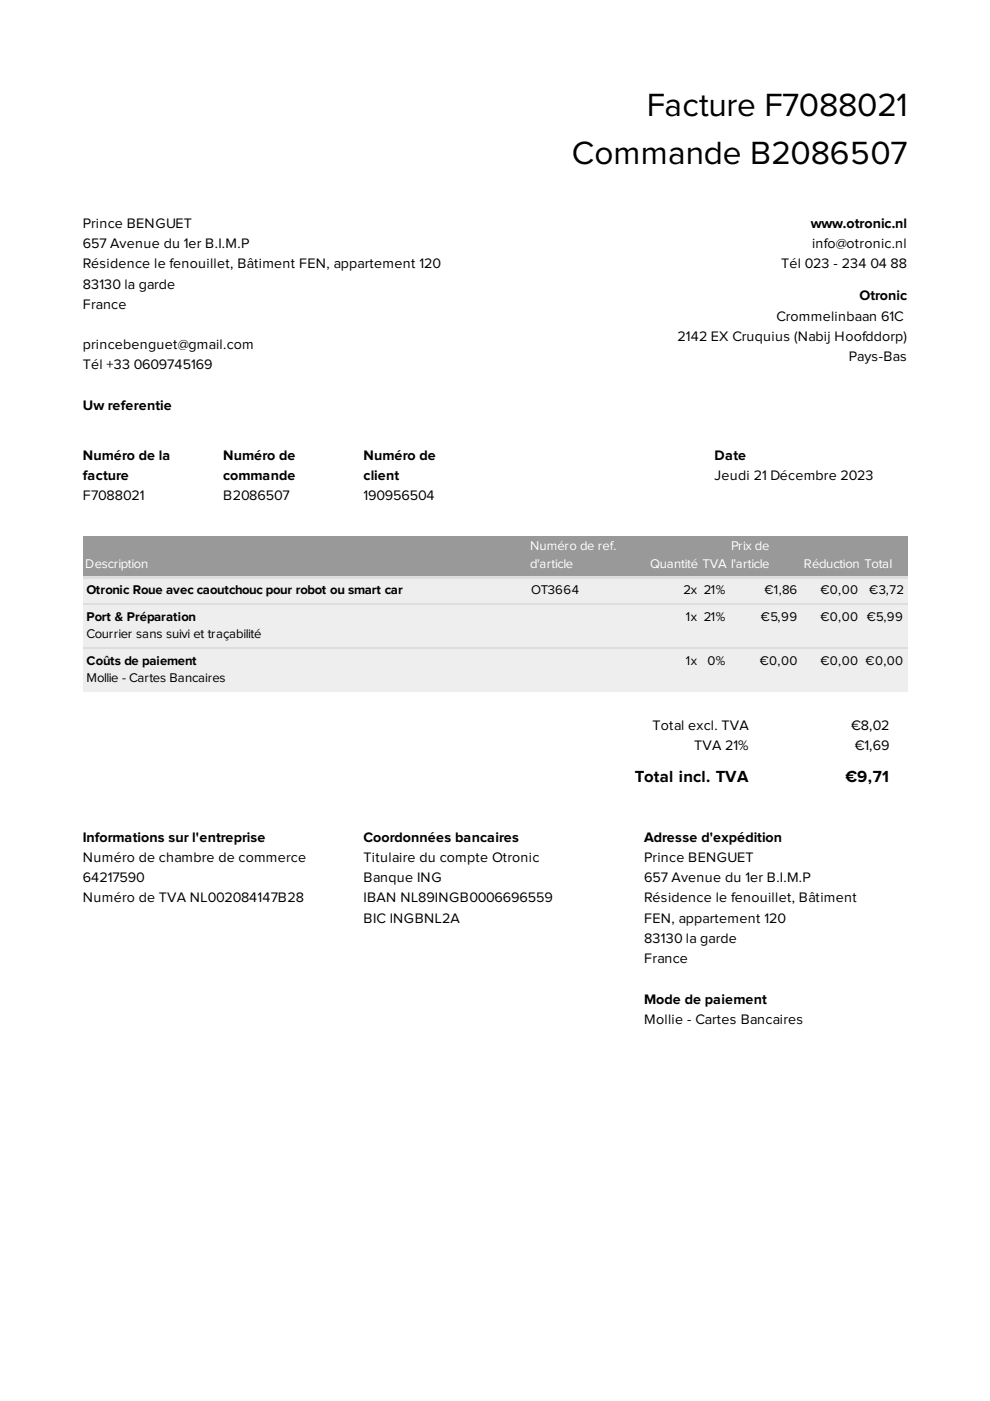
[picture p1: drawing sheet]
<svg xmlns="http://www.w3.org/2000/svg" width="210mm" height="297mm" viewBox="0 0 210 297" stroke-linecap="round" stroke-linejoin="round" font-family="sans-serif">
<defs><g id="words">
<g font-size="7.1">
<text x="137.1" y="24.6">Facture F7088021</text>
<text x="121.2" y="34.7">Commande B2086507</text>
</g>
<g font-size="3.5">
<text x="134.6" y="165.9">Total incl. TVA</text>
<text x="179.2" y="165.9">€9,71</text>
</g>
<g font-size="3">
<text x="17.6" y="48.3">Prince BENGUET</text>
<text x="17.6" y="52.6">657 Avenue du 1er B.I.M.P</text>
<text x="171.9" y="48.3">www.otronic.nl</text>
<text x="172.2" y="52.6">info@otronic.nl</text>
<text x="17.6" y="56.9">Résidence le fenouillet, Bâtiment FEN, appartement 120</text>
<text x="165.6" y="56.9">Tél 023 - 234</text>
<text x="184.5" y="56.9">04</text>
<text x="188.8" y="56.9">88</text>
<text x="17.6" y="61.2">83130 la garde</text>
<text x="17.6" y="65.5">France</text>
<text x="182.3" y="63.7">Otronic</text>
<text x="164.6" y="68">Crommelinbaan 61C</text>
<text x="17.6" y="74.1">princebenguet@gmail.com</text>
<text x="143.7" y="72.3">2142 EX Cruquius (Nabij Hoofddorp)</text>
<text x="180" y="76.6">Pays-Bas</text>
<text x="17.6" y="78.3">Tél +33</text>
<text x="28.4" y="78.3">0609745169</text>
<text x="17.6" y="86.9">Uw referentie</text>
<text x="17.6" y="97.5">Numéro de la</text>
<text x="17.6" y="101.8">facture</text>
<text x="47.3" y="97.5">Numéro de</text>
<text x="47.3" y="101.8">commande</text>
<text x="77.1" y="97.5">Numéro de</text>
<text x="77.1" y="101.8">client</text>
<text x="151.5" y="97.5">Date</text>
<text x="151.5" y="101.8">Jeudi 21 Décembre 2023</text>
<text x="17.6" y="106.1">F7088021</text>
<text x="47.3" y="106.1">B2086507</text>
<text x="77.1" y="106.1">190956504</text>
<text x="138.4" y="154.8">Total excl. TVA</text>
<text x="180.5" y="154.8">€8,02</text>
<text x="147.2" y="159.1">TVA 21%</text>
<text x="181.3" y="159.1">€1,69</text>
<text x="17.6" y="178.5">Informations sur l'entreprise</text>
<text x="77.1" y="178.5">Coordonnées bancaires</text>
<text x="136.6" y="178.5">Adresse d'expédition</text>
<text x="17.6" y="182.8">Numéro de chambre de commerce</text>
<text x="77.1" y="182.8">Titulaire du compte Otronic</text>
<text x="136.6" y="182.8">Prince BENGUET</text>
<text x="17.6" y="187.1">64217590</text>
<text x="17.6" y="191.3">Numéro de TVA NL002084147B28</text>
<text x="77.1" y="187.1">Banque ING</text>
<text x="77.1" y="191.3">IBAN NL89INGB0006696559</text>
<text x="136.6" y="187.1">657 Avenue du 1er B.I.M.P</text>
<text x="136.6" y="191.3">Résidence le fenouillet, Bâtiment</text>
<text x="77.1" y="195.6">BIC INGBNL2A</text>
<text x="136.6" y="195.6">FEN, appartement 120</text>
<text x="136.6" y="199.9">83130 la garde</text>
<text x="136.6" y="204.2">France</text>
<text x="136.6" y="212.8">Mode de paiement</text>
<text x="136.6" y="217.1">Mollie - Cartes Bancaires</text>
</g>
<g font-size="2.8" fill="#fff">
<text x="112.4" y="116.7">Numéro de ref.</text>
<text x="155" y="116.7">Prix de</text>
<text x="18.1" y="120.5">Description</text>
<text x="112.4" y="120.5">d'article</text>
<text x="137.9" y="120.5">Quantité</text>
<text x="149" y="120.5">TVA</text>
<text x="155" y="120.5">l'article</text>
<text x="170.4" y="120.5">Réduction</text>
<text x="183.3" y="120.5">Total</text>
</g>
<g font-size="2.8">
<text x="18.3" y="126">Otronic Roue avec caoutchouc pour robot ou smart car</text>
<text x="18.3" y="131.6">Port &amp; Préparation</text>
<text x="112.6" y="126">OT3664</text>
<text x="144.9" y="126">2x</text>
<text x="145.4" y="131.6">1x</text>
<text x="149.2" y="126">21%</text>
<text x="149.2" y="131.6">21%</text>
<text x="161.3" y="131.6">€5,99</text>
<text x="162.1" y="126">€1,86</text>
<text x="173.9" y="126">€0,00</text>
<text x="173.9" y="131.6">€0,00</text>
<text x="183.8" y="131.6">€5,99</text>
<text x="184.3" y="126">€3,72</text>
<text x="18.3" y="135.3">Courrier sans suivi et traçabilité</text>
<text x="18.3" y="140.9">Coûts de paiement</text>
<text x="145.4" y="140.9">1x</text>
<text x="150" y="140.9">0%</text>
<text x="161.1" y="140.9">€0,00</text>
<text x="173.9" y="140.9">€0,00</text>
<text x="183.5" y="140.9">€0,00</text>
<text x="18.3" y="144.7">Mollie - Cartes Bancaires</text>
</g>
</g></defs>
<g fill="#999">
<path d="M17.6 113.7h94.3v8.8h-94.3z"/>
<path d="M111.9 113.7h25.5v8.8h-25.5z"/>
<path d="M137.4 113.7h11.1v8.8h-11.1z"/>
<path d="M148.5 113.7h6v8.8h-6z"/>
<path d="M154.5 113.7h15.4v8.8h-15.4z"/>
<path d="M169.9 113.7h12.9v8.8h-12.9z"/>
<path d="M182.8 113.7h9.6v8.8h-9.6z"/>
</g>
<g fill="#eee">
<path d="M17.6 122.5h94.3v5.5h-94.3z"/>
<path d="M111.9 122.5h25.5v5.5h-25.5z"/>
<path d="M137.4 122.5h11.1v5.5h-11.1z"/>
<path d="M148.5 122.5h6v5.5h-6z"/>
<path d="M154.5 122.5h15.4v5.5h-15.4z"/>
<path d="M169.9 122.5h12.9v5.5h-12.9z"/>
<path d="M182.8 122.5h9.6v5.5h-9.6z"/>
<path d="M17.6 128h94.3v9.4h-94.3z"/>
<path d="M111.9 128h25.5v9.4h-25.5z"/>
<path d="M137.4 128h11.1v9.4h-11.1z"/>
<path d="M148.5 128h6v9.4h-6z"/>
<path d="M154.5 128h15.4v9.4h-15.4z"/>
<path d="M169.9 128h12.9v9.4h-12.9z"/>
<path d="M182.8 128h9.6v9.4h-9.6z"/>
<path d="M17.6 137.4h94.3v9.3h-94.3z"/>
<path d="M111.9 137.4h25.5v9.3h-25.5z"/>
<path d="M137.4 137.4h11.1v9.3h-11.1z"/>
<path d="M148.5 137.4h6v9.3h-6z"/>
<path d="M154.5 137.4h15.4v9.3h-15.4z"/>
<path d="M169.9 137.4h12.9v9.3h-12.9z"/>
<path d="M182.8 137.4h9.6v9.3h-9.6z"/>
</g>
<path d="M17.6 128.2h174.8M17.6 137.5h174.8" fill="none" stroke="#ddd" stroke-width=".25"/>
<g fill="#ddd">
<path d="M17.6 122.2h94.3v.5h-94.3z"/>
<path d="M111.9 122.2h25.5v.5h-25.5z"/>
<path d="M137.4 122.2h11.1v.5h-11.1z"/>
<path d="M148.5 122.2h6v.5h-6z"/>
<path d="M154.5 122.2h15.4v.5h-15.4z"/>
<path d="M169.9 122.2h12.9v.5h-12.9z"/>
<path d="M182.8 122.2h9.6v.5h-9.6z"/>
</g>
<use href="#words"/>
</svg>
